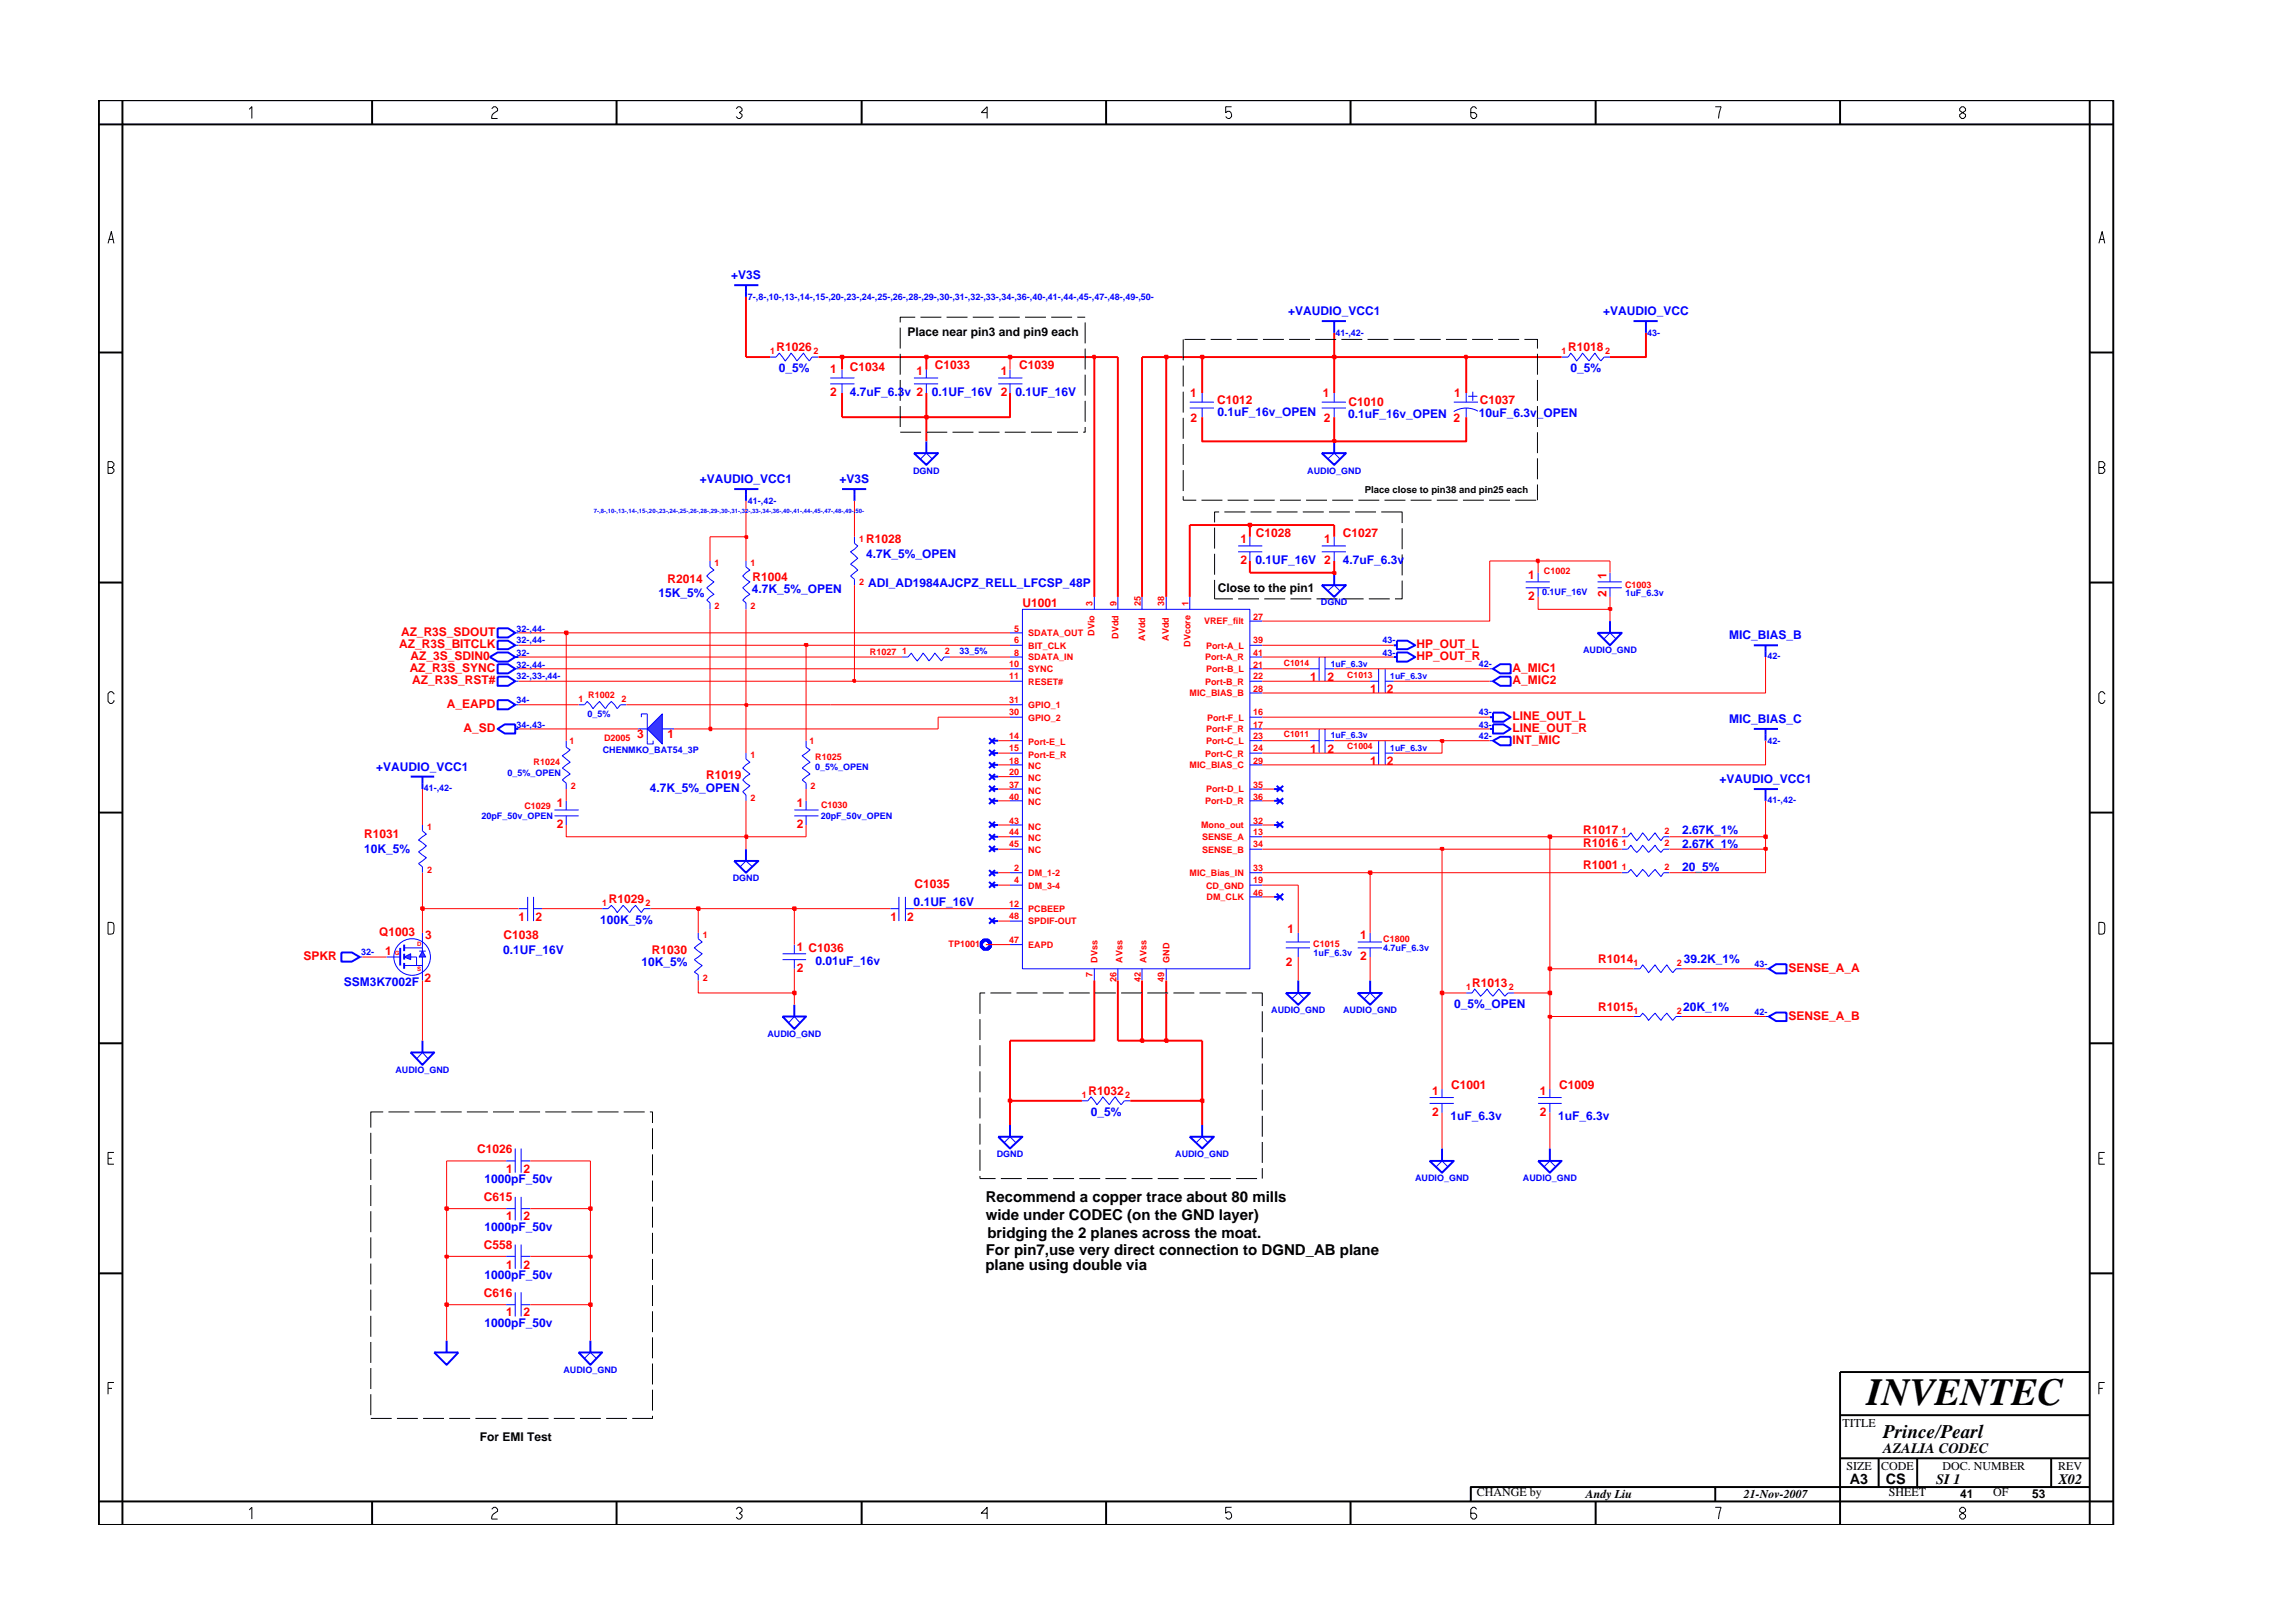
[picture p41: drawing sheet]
<svg xmlns="http://www.w3.org/2000/svg" width="297mm" height="210mm" viewBox="0 0 297 210" stroke-linecap="round" stroke-linejoin="round" font-family="sans-serif">
<defs><g id="words">
<text font-size="5" x="241.8" y="182">INVENTEC</text>
<text font-size="2.5" x="244" y="186.3">Prince/Pearl</text>
<g font-size="1.9">
<text x="127.7" y="155.8">Recommend a copper trace about 80 mills</text>
<text x="127.7" y="158.1">wide under CODEC (on the GND layer)</text>
<text x="127.9" y="160.4">bridging the 2 planes across the moat.</text>
<text x="127.7" y="164.5">plane using double via</text>
<text x="127.7" y="162.6">For pin7,use very direct connection to DGND_AB plane</text>
<text x="244" y="188.2">AZALIA CODEC</text>
<text x="239.6" y="192.2">A3</text>
<text x="244.3" y="192.3">CS</text>
<text x="250.8" y="192.2">SI 1</text>
<text x="266.6" y="192.2">X02</text>
</g>
<g font-size="1.6" fill="#00f">
<text x="94.7" y="36.2">+V3S</text>
<text x="166.9" y="40.8">+VAUDIO_VCC1</text>
<text x="207.7" y="40.8">+VAUDIO_VCC</text>
<text x="100.9" y="48.2">0_5%</text>
<text x="110.1" y="51.3">4.7uF_6.3v 2</text>
<text x="120.7" y="51.3">0.1UF_16V 2</text>
<text x="131.6" y="51.3">0.1UF_16V</text>
<text x="157.7" y="53.9">0.1uF_16v_OPEN</text>
<text x="203.4" y="48.2">0_5%</text>
<text x="174.7" y="54.1">0.1uF_16v_OPEN</text>
<text x="191.6" y="54">10uF_6.3v_OPEN</text>
<text x="90.7" y="62.6">+VAUDIO_VCC1</text>
<text x="108.8" y="62.6">+V3S</text>
<text x="85.3" y="77.3">15K_5%</text>
<text x="97.4" y="76.8">4.7K_5%_OPEN</text>
<text x="112.2" y="72.3">4.7K_5%_OPEN</text>
<text x="112.5" y="76.1">ADI_AD1984AJCPZ_RELL_LFCSP_48P</text>
<text x="162.6" y="73.1">0.1UF_16V 2</text>
<text x="173.9" y="73.1">4.7uF_6.3v</text>
<text x="224" y="82.7">MIC_BIAS_B</text>
<text x="224" y="93.7">MIC_BIAS_C</text>
<text x="48.7" y="99.9">+VAUDIO_VCC1</text>
<text x="222.7" y="101.5">+VAUDIO_VCC1</text>
<text x="84.2" y="102.6">4.7K_5%_OPEN</text>
<text x="217.9" y="108">2.67K_1%</text>
<text x="47.2" y="110.5">10K_5%</text>
<text x="217.9" y="109.8">2.67K_1%</text>
<text x="217.9" y="112.8">20_5%</text>
<text x="77.7" y="119.7">100K_5%</text>
<text x="118.4" y="117.4">0.1UF_16V</text>
<text x="65.2" y="123.6">0.1UF_16V</text>
<text x="83.1" y="125.2">10K_5%</text>
<text x="105.7" y="125.1">0.01uF_16v</text>
<text x="218.1" y="124.7">39.2K_1%</text>
<text x="44.5" y="127.7">SSM3K7002F</text>
<text x="188.4" y="130.6">0_5%_OPEN</text>
<text x="218" y="130.9">20K_1%</text>
<text x="141.3" y="144.6">0_5%</text>
<text x="187.9" y="145.1">1uF_6.3v</text>
<text x="201.9" y="145.1">1uF_6.3v</text>
<text x="62.8" y="153.3">1000pF_50v</text>
<text x="62.8" y="159.5">1000pF_50v</text>
<text x="62.8" y="165.7">1000pF_50v</text>
<text x="62.8" y="171.9">1000pF_50v</text>
</g>
<g font-size="1.6" fill="#f00">
<text x="100.6" y="45.5">R1026</text>
<text x="121.1" y="47.8">C1033</text>
<text x="132" y="47.8">C1039</text>
<text x="203.1" y="45.5">R1018</text>
<text x="107.5" y="48.3">1</text>
<text x="107.6" y="51.3">2</text>
<text x="110.1" y="48.1">C1034</text>
<text x="118.7" y="48.6">1</text>
<text x="129.6" y="48.6">1</text>
<text x="154.2" y="51.4">1</text>
<text x="157.7" y="52.4">C1012</text>
<text x="171.4" y="51.4">1</text>
<text x="174.7" y="52.6">C1010</text>
<text x="188.4" y="51.4">1</text>
<text x="191.7" y="52.3">C1037</text>
<text x="154.2" y="54.6">2</text>
<text x="171.5" y="54.6">2</text>
<text x="188.3" y="54.6">2</text>
<text x="112.2" y="70.4">R1028</text>
<text x="160.7" y="70.4">1</text>
<text x="162.7" y="69.6">C1028</text>
<text x="171.5" y="70.4">1</text>
<text x="173.9" y="69.6">C1027</text>
<text x="86.5" y="75.6">R2014</text>
<text x="97.5" y="75.3">R1004</text>
<text x="160.7" y="73.1">2</text>
<text x="198" y="75">1</text>
<text x="198" y="77.7">2</text>
<text x="208.1" y="77.3" transform="rotate(-90 208.1 77.3)">2</text>
<text x="208.1" y="75.1" transform="rotate(-90 208.1 75.1)">1</text>
<text x="51.7" y="83.9">AZ_R3S_BITCLK</text>
<text x="51.9" y="82.4">AZ_R3S_SDOUT</text>
<text x="132.4" y="78.7">U1001</text>
<text x="183.5" y="83.9">HP_OUT_L</text>
<text x="53.1" y="87.1">AZ_R3S_SYNC</text>
<text x="53.2" y="85.5">AZ_3S_SDIN0</text>
<text x="53.4" y="88.6">AZ_R3S_RST#</text>
<text x="169.7" y="88.3">1</text>
<text x="172" y="88.3">2</text>
<text x="177.5" y="89.8">1</text>
<text x="179.7" y="89.8">2</text>
<text x="183.5" y="85.5">HP_OUT_R</text>
<text x="195.9" y="87.1">A_MIC1</text>
<text x="195.9" y="88.6">A_MIC2</text>
<text x="57.9" y="91.7">A_EAPD</text>
<text x="60.1" y="94.8">A_SD</text>
<text x="82.6" y="95.6">3</text>
<text x="86.5" y="95.6">1</text>
<text x="195.9" y="93.2">LINE_OUT_L</text>
<text x="195.9" y="94.8">LINE_OUT_R</text>
<text x="91.5" y="100.9">R1019</text>
<text x="169.7" y="97.6">1</text>
<text x="172" y="97.6">2</text>
<text x="177.5" y="99.1">1</text>
<text x="179.7" y="99.1">2</text>
<text x="195.9" y="96.4">INT_MIC</text>
<text x="72.1" y="104.5">1</text>
<text x="72.1" y="107.3">2</text>
<text x="103.2" y="104.5">1</text>
<text x="103.2" y="107.3">2</text>
<text x="47.2" y="108.6">R1031</text>
<text x="205.1" y="112.6">R1001</text>
<text x="205.1" y="108.1">R1017</text>
<text x="205.1" y="109.8">R1016</text>
<text x="67.2" y="119.3">1</text>
<text x="69.4" y="119.3">2</text>
<text x="78.9" y="117">R1029</text>
<text x="115.3" y="119.3">1</text>
<text x="117.5" y="119.3">2</text>
<text x="118.5" y="115">C1035</text>
<text x="39.3" y="124.3">SPKR</text>
<text x="49.1" y="121.3">Q1003</text>
<text x="49.9" y="123.7">1</text>
<text x="55.1" y="121.7">3</text>
<text x="65.2" y="121.7">C1038</text>
<text x="84.4" y="123.6">R1030</text>
<text x="103.2" y="123.2">1 C1036</text>
<text x="103.2" y="125.9">2</text>
<text x="166.6" y="125.1">2</text>
<text x="166.8" y="120.8">1</text>
<text x="176.2" y="121.6">1</text>
<text x="176.2" y="124.4">2</text>
<text x="207" y="124.7">R1014</text>
<text x="231.7" y="125.9">SENSE_A_A</text>
<text x="55" y="127.2">2</text>
<text x="190.7" y="127.9">R1013</text>
<text x="207" y="130.9">R1015</text>
<text x="231.7" y="132.1">SENSE_A_B</text>
<text x="141" y="141.8">R1032</text>
<text x="185.5" y="141.8">1</text>
<text x="188" y="141.1">C1001</text>
<text x="199.5" y="141.8">1</text>
<text x="202" y="141.1">C1009</text>
<text x="61.8" y="149.4">C1026</text>
<text x="185.5" y="144.5">2</text>
<text x="199.5" y="144.5">2</text>
<text x="62.7" y="155.6">C615</text>
<text x="65.6" y="151.9">1</text>
<text x="67.8" y="151.9">2</text>
<text x="62.7" y="161.8">C558</text>
<text x="65.6" y="158.1">1</text>
<text x="67.8" y="158.1">2</text>
<text x="65.6" y="164.4">1</text>
<text x="67.8" y="164.4">2</text>
<text x="62.7" y="168.1">C616</text>
<text x="65.6" y="170.5">1</text>
<text x="67.8" y="170.5">2</text>
</g>
<g font-size="1.6">
<text x="117.5" y="43.5">Place near pin3 and pin9 each</text>
<text x="157.8" y="76.7">Close to the pin1</text>
<text x="238.7" y="184.8">TITLE</text>
<text x="62.2" y="186.7">For EMI Test</text>
<text x="239.2" y="190.4">SIZE</text>
<text x="243.7" y="190.4">CODE</text>
<text x="251.6" y="190.4">DOC. NUMBER</text>
<text x="266.6" y="190.4">REV</text>
<text x="191.3" y="193.9">CHANGE by</text>
<text x="205.4" y="194.1">Andy Liu</text>
<text x="225.9" y="194.1">21-Nov-2007</text>
<text x="244.7" y="193.9">SHEET</text>
<text x="253.9" y="194.1">41</text>
<text x="258.2" y="193.9">OF</text>
<text x="263.3" y="194.1">53</text>
</g>
<g font-size="1.2" fill="#00f">
<text x="96.9" y="38.8">7-,8-,10-,13-,14-,15-,20-,23-,24-,25-,26-,28-,29-,30-,31-,32-,33-,34-,36-,40-,41-,44-,45-,47-,48-,49-,50-</text>
<text x="173" y="43.5">41-,42-</text>
<text x="213.4" y="43.5">43-</text>
<text x="96.9" y="65.3">41-,42-</text>
<text x="118.3" y="61.4">DGND</text>
<text x="169.3" y="61.4">AUDIO_GND</text>
<text x="199.8" y="77">0.1UF_16V</text>
<text x="210.6" y="77.3">1uF_6.3v</text>
<text x="66.9" y="83.3">32-,44-</text>
<text x="66.9" y="81.8">32-,44-</text>
<text x="171.1" y="78.4">DGND</text>
<text x="179.1" y="83.3">43-</text>
<text x="66.9" y="84.9">32-</text>
<text x="66.9" y="88">32-,33-,44-</text>
<text x="66.9" y="86.5">32-,44-</text>
<text x="124.3" y="84.8">33_5%</text>
<text x="179.1" y="84.9">43-</text>
<text x="191.6" y="86.5">42-</text>
<text x="205.1" y="84.6">AUDIO_GND</text>
<text x="229" y="85.4">42-</text>
<text x="66.9" y="94.3">34-,43-</text>
<text x="66.9" y="91.1">34-</text>
<text x="76.1" y="92.9">0_5%</text>
<text x="191.6" y="92.7">43-</text>
<text x="191.6" y="95.8">42-</text>
<text x="191.6" y="94.3">43-</text>
<text x="65.7" y="100.5">0_5%_OPEN</text>
<text x="78.1" y="97.6">CHENMKO_BAT54_3P</text>
<text x="105.6" y="99.8">0_5%_OPEN</text>
<text x="229" y="96.3">42-</text>
<text x="54.9" y="102.5">41-,42-</text>
<text x="62.4" y="106.1">20pF_50v_OPEN</text>
<text x="106.3" y="106.1">20pF_50v_OPEN</text>
<text x="229" y="104">41-,42-</text>
<text x="94.9" y="114.2">DGND</text>
<text x="46.8" y="123.7">32-</text>
<text x="170.2" y="123.8">1uF_6.3v</text>
<text x="179.2" y="123.2">4.7uF_6.3v</text>
<text x="227.3" y="125.3">43-</text>
<text x="164.7" y="131.2">AUDIO_GND</text>
<text x="174" y="131.2">AUDIO_GND</text>
<text x="227.3" y="131.5">42-</text>
<text x="99.4" y="134.3">AUDIO_GND</text>
<text x="51.2" y="139">AUDIO_GND</text>
<text x="129.1" y="149.9">DGND</text>
<text x="152.2" y="149.9">AUDIO_GND</text>
<text x="183.3" y="153">AUDIO_GND</text>
<text x="197.3" y="153">AUDIO_GND</text>
<text x="73" y="177.9">AUDIO_GND</text>
</g>
<g font-size="1.2" fill="#f00">
<text x="99.8" y="45.9">1</text>
<text x="105.4" y="45.9">2</text>
<text x="202.3" y="45.9">1</text>
<text x="207.9" y="45.9">2</text>
<text x="111.3" y="70.2">1</text>
<text x="92.6" y="73.4">1</text>
<text x="97.2" y="73.4">1</text>
<text x="111.3" y="75.8">2</text>
<text x="200" y="74.3">C1002</text>
<text x="210.5" y="76.1">C1003</text>
<text x="92.6" y="78.9">2</text>
<text x="97.2" y="78.9">2</text>
<text x="131.4" y="81.8">5</text>
<text x="131.4" y="83.3">6</text>
<text x="133.2" y="82.4">SDATA_OUT</text>
<text x="141.5" y="78.5" transform="rotate(-90 141.5 78.5)">3</text>
<text x="141.8" y="82.4" transform="rotate(-90 141.8 82.4)">DVio</text>
<text x="144.6" y="78.5" transform="rotate(-90 144.6 78.5)">9</text>
<text x="144.9" y="82.7" transform="rotate(-90 144.9 82.7)">DVdd</text>
<text x="147.8" y="78.5" transform="rotate(-90 147.8 78.5)">25</text>
<text x="148.4" y="83" transform="rotate(-90 148.4 83)">AVdd</text>
<text x="150.8" y="78.5" transform="rotate(-90 150.8 78.5)">38</text>
<text x="151.4" y="83" transform="rotate(-90 151.4 83)">AVdd</text>
<text x="154" y="78.5" transform="rotate(-90 154 78.5)">1</text>
<text x="154.2" y="83.8" transform="rotate(-90 154.2 83.8)">DVcore</text>
<text x="156" y="80.9">VREF_filt</text>
<text x="162.3" y="80.3">27</text>
<text x="162.3" y="83.3">39</text>
<text x="112.7" y="84.9">R1027</text>
<text x="116.9" y="84.7">1</text>
<text x="122.4" y="84.7">2</text>
<text x="130.7" y="88">11</text>
<text x="130.7" y="86.5">10</text>
<text x="131.4" y="84.9">8</text>
<text x="133.2" y="88.7">RESET#</text>
<text x="133.2" y="85.6">SDATA_IN</text>
<text x="133.2" y="87.1">SYNC</text>
<text x="133.2" y="84">BIT_CLK</text>
<text x="156.1" y="85.6">Port-A_R</text>
<text x="156.1" y="88.7">Port-B_R</text>
<text x="156.2" y="84">Port-A_L</text>
<text x="156.2" y="87.1">Port-B_L</text>
<text x="162.3" y="84.9">41</text>
<text x="162.3" y="86.5">21</text>
<text x="162.3" y="88">22</text>
<text x="162.3" y="89.6">28</text>
<text x="75" y="91">1</text>
<text x="76.2" y="90.5">R1002</text>
<text x="80.5" y="91">2</text>
<text x="130.7" y="91.1">31</text>
<text x="130.7" y="92.7">30</text>
<text x="130.7" y="95.8">14</text>
<text x="133.2" y="91.7">GPIO_1</text>
<text x="133.2" y="93.3">GPIO_2</text>
<text x="154.1" y="90.2">MIC_BIAS_B</text>
<text x="156.2" y="94.9">Port-F_R</text>
<text x="156.4" y="93.3">Port-F_L</text>
<text x="162.3" y="92.7">16</text>
<text x="162.3" y="94.3">17</text>
<text x="162.3" y="95.8">23</text>
<text x="69.1" y="99.1">R1024</text>
<text x="73.8" y="96.3">1</text>
<text x="78.3" y="96">D2005</text>
<text x="97.2" y="98.2">1</text>
<text x="104.8" y="96.3">1</text>
<text x="105.6" y="98.5">R1025</text>
<text x="130.7" y="97.3">15</text>
<text x="130.7" y="98.9">18</text>
<text x="130.7" y="100.4">20</text>
<text x="133.2" y="96.5">Port-E_L</text>
<text x="133.2" y="98.2">Port-E_R</text>
<text x="133.2" y="99.7">NC</text>
<text x="133.2" y="101.2">NC</text>
<text x="154.1" y="99.5">MIC_BIAS_C</text>
<text x="156.1" y="98">Port-C_R</text>
<text x="156.2" y="96.4">Port-C_L</text>
<text x="162.3" y="98.9">29</text>
<text x="162.3" y="97.3">24</text>
<text x="55.3" y="107.6">1</text>
<text x="67.9" y="104.8">C1029</text>
<text x="73.9" y="102.2">2</text>
<text x="97.2" y="103.7">2</text>
<text x="105" y="102.2">2</text>
<text x="106.4" y="104.6">C1030</text>
<text x="130.7" y="103.6">40</text>
<text x="130.7" y="102.1">37</text>
<text x="130.7" y="106.7">43</text>
<text x="133.2" y="104.3">NC</text>
<text x="133.2" y="102.8">NC</text>
<text x="133.2" y="107.5">NC</text>
<text x="155.6" y="107.3">Mono_out</text>
<text x="156.1" y="104.2">Port-D_R</text>
<text x="156.2" y="102.7">Port-D_L</text>
<text x="162.3" y="106.7">32</text>
<text x="162.3" y="102.1">35</text>
<text x="162.3" y="103.6">36</text>
<text x="55.3" y="113.1">2</text>
<text x="130.7" y="108.2">44</text>
<text x="130.7" y="109.8">45</text>
<text x="131.4" y="112.9">2</text>
<text x="133.2" y="109">NC</text>
<text x="133.2" y="110.5">NC</text>
<text x="133.2" y="113.5">DM_1-2</text>
<text x="154.1" y="113.5">MIC_Bias_IN</text>
<text x="155.7" y="108.8">SENSE_A</text>
<text x="155.7" y="110.4">SENSE_B</text>
<text x="162.3" y="108.2">13</text>
<text x="162.3" y="109.8">34</text>
<text x="162.3" y="112.9">33</text>
<text x="210.1" y="109.6">1</text>
<text x="210.1" y="112.7">1</text>
<text x="210.1" y="108.1">1</text>
<text x="215.6" y="109.6">2</text>
<text x="215.6" y="112.7">2</text>
<text x="215.6" y="108.1">2</text>
<text x="78" y="117.4">1</text>
<text x="83.6" y="117.4">2</text>
<text x="130.7" y="117.5">12</text>
<text x="130.7" y="119.1">48</text>
<text x="131.4" y="114.4">4</text>
<text x="133.2" y="118.2">PCBEEP</text>
<text x="133.2" y="119.8">SPDIF-OUT</text>
<text x="133.2" y="115.1">DM_3-4</text>
<text x="156.2" y="115.1">CD_GND</text>
<text x="156.3" y="116.6">DM_CLK</text>
<text x="162.3" y="116">46</text>
<text x="162.3" y="114.4">19</text>
<text x="91" y="121.6">1</text>
<text x="122.9" y="122.7">TP1001</text>
<text x="130.7" y="122.2">47</text>
<text x="133.2" y="122.8">EAPD</text>
<text x="142.2" y="124.7" transform="rotate(-90 142.2 124.7)">DVss</text>
<text x="145.4" y="124.7" transform="rotate(-90 145.4 124.7)">AVss</text>
<text x="148.5" y="124.7" transform="rotate(-90 148.5 124.7)">AVss</text>
<text x="151.5" y="124.7" transform="rotate(-90 151.5 124.7)">GND</text>
<text x="170.1" y="122.7">C1015</text>
<text x="179.2" y="122.1">C1800</text>
<text x="211.6" y="125.1">1</text>
<text x="217.2" y="125.1">2</text>
<text x="91" y="127">2</text>
<text x="141.5" y="126.6" transform="rotate(-90 141.5 126.6)">7</text>
<text x="144.6" y="127.2" transform="rotate(-90 144.6 127.2)">26</text>
<text x="147.8" y="127.2" transform="rotate(-90 147.8 127.2)">42</text>
<text x="150.8" y="127.2" transform="rotate(-90 150.8 127.2)">49</text>
<text x="189.9" y="128.2">1</text>
<text x="195.5" y="128.2">2</text>
<text x="211.6" y="131.3">1</text>
<text x="217.2" y="131.3">2</text>
<text x="140.2" y="142.2">1</text>
<text x="145.8" y="142.2">2</text>
</g>
<text font-size="1.2" x="176.8" y="63.8">Place close to pin38 and pin25 each</text>
<g font-size="1.1" fill="#f00">
<text x="166.3" y="86.2">C1014</text>
<text x="174.5" y="87.8">C1013</text>
<text x="166.3" y="95.5">C1011</text>
<text x="174.5" y="97">C1004</text>
</g>
<g font-size="1.1" fill="#00f">
<text x="172.4" y="86.4">1uF_6.3v</text>
<text x="180.1" y="88">1uF_6.3v</text>
<text x="172.4" y="95.6">1uF_6.3v</text>
<text x="180.1" y="97.3">1uF_6.3v</text>
</g>
<text font-size=".8" fill="#00f" x="76.9" y="66.5">7-,8-,10-,13-,14-,15-,20-,23-,24-,25-,26-,28-,29-,30-,31-,32-,33-,34-,36-,40-,41-,44-,45-,47-,48-,49-,50-</text>
<g font-size=".8" fill="#f00">
<text x="51.2" y="123.8">G</text>
<text x="54" y="125.8">S</text>
<text x="54" y="122.6">D</text>
</g>
</g></defs>
<g fill="none" stroke="#00f" stroke-width=".13">
<path d="M99.8 46.3h.7l.5-.6 .7 1.1 .8-1.1 .7 1.1 .9-1.1 .7 1.1 .4-.5h.8M118.4 49.7h3.1M118.4 49h3.1M119.2 59.5l.8-.8 .8 .8M120 47.9v1.1M120 49.7v1.2M129.3 49h3.1M129.3 49.7h3.1M130.8 47.9v1.1M130.8 49.7v1.2M154.1 52.9h3.2M154.1 52.1h3.2"/>
<path d="M155.7 50.9v1.2M155.7 52.9v1.1M172 59.5l.8-.8 .8 .8M202.3 46.3h.8l.4-.6 .7 1.1 .8-1.1 .9 1.1 .7-1.1 .8 1.1 .4-.5h.8M92 72.7v.7l.5 .5-.9 .7 .9 .8-.9 .7 .9 .9-.9 .8 .4 .3v.8M96.6 72.7v.7l.5 .5-.9 .7 .9 .8-.9 .7 .9 .9-.9 .8 .4 .3v.8M110.7 69.5v.9l.4 .3-.9 .8 .9 .8-.9 .8 .9 .8-.9 .7 .5 .4v.8M132.4 78.9h29.5v46.6h-29.5zM141.8 77.3v1.6M144.8 77.3v1.6M147.9 77.3v1.6M151.1 77.3v1.6"/>
<path d="M154.1 77.3v1.6M160.4 70.7h3.1M160.4 71.5h3.1M161.9 69.5v1.2M161.9 71.5v1.2M172 76.6l.8-.8 .8 .8M197.6 76.1h3.2M197.6 75.4h3.2M199.2 74.2v1.2M199.2 76.1v1.2M207 76.1h3.1M207 75.4h3.1"/>
<path d="M208.6 74.2v1.2M208.6 76.1v1.2M66.7 91.3h.5M66.7 88.3h.5M66.7 86.6h.5M66.7 83.6h.5M66.7 82h.5M73.3 96v.8l.6 .3-1.1 .8 1.1 .8-1.1 .8 1.1 .8-1.1 .7 .5 .5v.7M75 91.3h.7l.4-.4 .7 .9 .9-.9 .7 .9 .8-.9 .8 .9 .4-.5h.7M82.7 94.4h1.1M83.8 92.5v3.9M85.8 94.4h1.5"/>
<path d="M96.6 97.6v.7l.5 .4-.9 .8 .9 .8-.9 .7 .9 .8-.9 .8 .4 .4v.7M104.4 96v.8l.5 .3-1 .8 1 .8-1 .8 1 .8-1 .7 .5 .5v.7M116.9 85.1h.7l.5-.5 .7 1 .8-1 .7 1 .8-1 .8 1 .4-.5h.7M130.8 82h1.6M130.8 96h1.6M130.8 91.3h1.6M130.8 86.6h1.6M130.8 83.6h1.6M130.8 99.1h1.6M130.8 88.3h1.6M130.8 97.6h1.6M130.8 85.1h1.6"/>
<path d="M130.8 92.9h1.6M161.9 96h1.6M161.9 88.3h1.6M161.9 85.1h1.6M161.9 92.9h1.6M161.9 99.1h1.6M161.9 86.6h1.6M161.9 83.6h1.6M161.9 97.6h1.6M161.9 80.5h1.6M161.9 89.8h1.6M161.9 94.4h1.6"/>
<path d="M169.7 86.6h1.2M169.7 96h1.2M170.9 85.1v3.2M170.9 94.4v3.2M171.6 85.1v3.2M171.6 86.6h1.2M171.6 96h1.2M171.6 94.4v3.2M177.5 97.6h1.1M177.5 88.3h1.1M178.6 86.6v3.2M178.6 96v3.1"/>
<path d="M179.4 88.3h1.1M179.4 97.6h1.1M179.4 86.6v3.2M179.4 96v3.1M193 88.3h.4M193 86.6h.4M207.8 82.7l.8-.7 .7 .7M54.7 106.9v.7l.5 .5-1 .7 1 .8-1 .7 1 .8-1 .8 .5 .4v.8M67.2 117.7h1.2M68.4 116.2v3.1M69.1 117.7h1.1M69.1 116.2v3.1"/>
<path d="M71.8 104.9h3.2M71.8 105.7h3.2M73.3 103.7v1.2M73.3 105.7v1.2M78 117.7h.8l.4-.4 .8 .9 .7-.9 .9 .9 .7-.9 .8 .9 .3-.5h.9M95.9 112.3l.7-.8 .9 .8M102.9 104.9h3.1M102.9 105.7h3.1M104.4 103.7v1.2M104.4 105.7v1.2M115.3 117.7h1.1M116.4 116.2v3.1"/>
<path d="M117.3 117.7h1.1M117.3 116.2v3.1M130.8 117.7h1.6M130.8 108.4h1.6M130.8 113.1h1.6M130.8 102.2h1.6M130.8 110h1.6M130.8 100.6h1.6M130.8 103.7h1.6M130.8 114.7h1.6M130.8 119.3h1.6M130.8 106.9h1.6"/>
<path d="M161.9 108.4h1.6M161.9 113.1h1.6M161.9 103.7h1.6M161.9 116.2h1.6M161.9 110h1.6M161.9 102.2h1.6M161.9 114.7h1.6M161.9 106.9h1.6M210.1 110h.7l.5-.5 .7 .9 .8-.9 .8 .9 .8-.9 .8 .9 .3-.4h.8M210.1 108.4h.7l.5-.5 .7 1 .8-1 .8 1 .8-1 .8 1 .3-.5h.8M210.1 113.1h.7l.5-.5 .7 1 .8-1 .8 1 .8-1 .8 1 .3-.5h.8M46.6 124h.3"/>
<path d="M54 137.2l.7-.9 .8 .9M90.5 120.8v.8l.5 .4-1.1 .8 1.1 .8-1.1 .7 1.1 .8-1.1 .8 .6 .4v.7M102.1 132.5l.8-.8 .8 .8M130.8 122.4h1.6M141.8 125.5v1.5M144.8 125.5v1.5M147.9 125.5v1.5M151.1 125.5v1.5M167.3 129.4l.9-.8 .7 .8M189.9 128.6h.8l.3-.5 .8 1 .8-1 .8 1 .8-1 .7 1 .5-.5h.7M228.7 125.5h.4M228.7 131.7h.4"/>
<path d="M130.1 148l.7-.7 .8 .7M140.2 142.6h.7l.4-.5 .8 1 .8-1 .8 1 .8-1 .7 1 .5-.5h.7M155 148l.7-.7 .8 .7M185.2 142.9h3.1M185.2 142.2h3.1M186 151.2l.8-.8 .8 .8M186.8 141.1v1.1M186.8 142.9v1.2M199.2 142.2h3.1M199.2 142.9h3.1M200 151.2l.8-.8 .7 .8M200.8 141.1v1.1"/>
<path d="M200.8 142.9v1.2M75.7 176l.8-.8 .7 .8"/>
</g>
<g fill="none" stroke="#00f" stroke-width=".25">
<path d="M95.1 36.9h3.1M96.6 36.9v1.6M118.4 58.7h3.1l-1.5 1.5zM120 57.2v1.5M171.2 58.7h3.2l-1.6 1.5zM171.2 41.6h3.2M172.8 41.6v1.5M172.8 57.2v1.5M211.6 41.6h3.1M213.2 41.6v1.5M95.1 63.4h3.1M96.6 63.4v1.5"/>
<path d="M109.1 63.4h3.1M110.7 63.4v1.5M171.2 75.8h3.2l-1.6 1.5zM172.8 74.2v1.6M63.4 85.1l1.1-.6h1.3l.9 .6-.9 .6h-1.3zM64.5 83h1.3l.9 .6-.9 .5h-1.3zM64.5 87.7h1.3l.9 .6-.9 .5h-1.3zM64.5 86h1.3l.9 .6-.9 .6h-1.3zM64.5 81.4h1.3l.9 .6-.9 .6h-1.3zM64.5 94.4l.9-.6h1.3v1.2h-1.3zM64.5 90.7h1.3l.9 .6-.9 .6h-1.3zM66.7 94.4h.5"/>
<path d="M66.7 85.1h.5M128.1 95.6l.8 .8M128.6 96h.7M128.9 95.6l-.8 .8M180.5 83.6h.5M180.5 85.1h.5M181 84.5h1.3l1 .6-1 .6h-1.3zM181 83h1.3l1 .6-1 .5h-1.3zM193 92.9h.4M193 94.4h.4M193.4 88.3l.9-.6h1.4v1.1h-1.4zM193.4 92.3h1.4l.9 .6-.9 .6h-1.4z"/>
<path d="M193.4 93.8h1.4l.9 .6-.9 .6h-1.4zM193.4 86.6l.9-.6h1.4v1.2h-1.4zM207 82h3.1l-1.5 1.6zM208.6 80.5v1.5M227.2 83.6h3.1M227.2 94.4h3.1M228.7 83.6v1.5M228.7 94.4v1.6M53.2 100.6h3M54.7 100.6v1.6M95.1 111.5h3.1l-1.6 1.6zM96.6 110v1.5"/>
<path d="M128.1 108.1l.8 .7M128.1 112.7l.8 .8M128.1 106.5l.8 .7M128.1 100.3l.8 .7M128.1 103.4l.8 .8M128.1 114.2l.8 .8M128.6 108.4h.7M128.6 113.1h.7M128.6 106.9h.7M128.6 100.6h.7M128.6 103.7h.7M128.6 114.7h.7"/>
<path d="M128.9 108.1l-.8 .7M128.9 112.7l-.8 .8M128.9 106.5l-.8 .7M128.9 100.3l-.8 .7M128.9 103.4l-.8 .8M128.9 114.2l-.8 .8M165 102.2h.8M165 103.7h.8M165 116.2h.8M165.4 103.4l.8 .8M165.4 101.8l.8 .8M165.4 115.8l.8 .8"/>
<path d="M166.2 103.4l-.8 .8M166.2 101.8l-.8 .8M166.2 115.8l-.8 .8M227.2 102.2h3.1M228.7 102.2v1.5M44.2 123.4h1.4l1 .6-1 .6h-1.4zM53.2 136.3h3l-1.5 1.7zM54.7 134.8v1.5M101.4 131.7h3l-1.5 1.6zM102.9 130.2v1.5M166.6 128.6h3.1l-1.5 1.6zM168.2 127v1.6"/>
<path d="M229.1 125.5l1-.6h1.3v1.2h-1.3zM229.1 131.7l1-.5h1.3v1.1h-1.3zM129.3 147.3h3.1l-1.6 1.5zM130.8 145.7v1.6M154.1 147.3h3.2l-1.6 1.5zM155.7 145.7v1.6M185.2 150.4h3.1l-1.5 1.5zM186.8 148.8v1.6M199.2 150.4h3.1l-1.5 1.5zM200.8 148.8v1.6M56.2 175.2h3.2l-1.5 1.6zM57.9 173.7v1.5"/>
<path d="M75 175.2h3l-1.5 1.6zM76.5 173.7v1.5"/>
</g>
<path d="M127.3 121.9l.2-.1h.5l.3 .3v.5l-.3 .4h-.5l-.4-.4v-.5z" fill="none" stroke="#00f" stroke-width=".42"/>
<path d="M85.8 92.5v3.9l-2-2z" fill="#3c3cc8"/>
<g fill="none" stroke="#00f" stroke-width=".13">
<path d="M107.6 49h3.1M107.6 49.7h3.1M109.1 47.9v1.1M109.1 49.7v1.2M171.2 52.9h3.2M171.2 52.1h3.2M172.8 50.9v1.2M172.8 52.9v1.1M188.3 52.1h3.2M189.9 50.9v1.2M189.9 52.9v1.1M190.2 51.3h1.2"/>
<path d="M190.8 50.7v1.2M191.5 53.3a3 3 0 0 0-3.2 0M171.2 71.5h3.2M171.2 70.7h3.2M172.8 69.5v1.2M172.8 71.5v1.2M83.8 92.5h-.7v.4M84.6 96v.4h-.8M85.8 92.5v3.9l-2-2zM193 96h.4M50.1 124h1.7M166.6 122.8h3.1"/>
<path d="M166.6 122h3.1M168.2 120.8v1.2M168.2 122.8v1.2M175.9 122.8h3.1M175.9 122h3.1M176.7 129.4l.8-.8 .8 .8M177.5 120.8v1.2M177.5 122.8v1.2M211.6 125.5h.9l.3-.5 .8 1 .8-1 .8 1 .7-1 .8 1 .4-.5h.8M211.6 131.7h.9l.3-.4 .8 .9 .8-.9 .8 .9 .7-.9 .8 .9 .4-.5h.8M65.6 150.4h1.1M65.6 156.6h1.1"/>
<path d="M66.7 148.8v3.1M66.7 155.1v3M67.5 150.4h1.2M67.5 148.8v3.1M67.5 155.1v3M67.5 156.6h1.2M65.6 162.8h1.1M65.6 169h1.1M66.7 161.2v3.2M66.7 167.4v3.1M67.5 161.2v3.2M67.5 167.4v3.1"/>
<path d="M67.5 162.8h1.2M67.5 169h1.2"/>
</g>
<g fill="none" stroke="#00f" stroke-width=".25">
<path d="M128.1 98.7l.8 .8M128.6 99.1h.7M128.9 98.7l-.8 .8M193.4 96l.9-.6h1.4v1.1h-1.4zM128.1 101.8l.8 .8M128.1 118.9l.8 .8M128.1 109.6l.8 .7M128.6 102.2h.7M128.6 119.3h.7M128.6 110h.7M128.9 101.8l-.8 .8M128.9 118.9l-.8 .8"/>
<path d="M128.9 109.6l-.8 .7M165 106.9h.8M165.4 106.5l.8 .7M166.2 106.5l-.8 .7M51.8 122.8v2.3M175.9 128.6h3.1l-1.5 1.6zM177.5 127v1.6"/>
</g>
<path d="M54.7 123.2l.4 .8h-.8z" fill="#3c3cc8"/>
<path d="M54.3 123.2h.8M54.7 123.2l.4 .8h-.8z" fill="none" stroke="#00f" stroke-width=".13"/>
<path d="M52.4 124l.8-.4v.7z" fill="#3c3cc8"/>
<g fill="none" stroke="#00f" stroke-width=".13">
<path d="M52.4 122.8h2.3M52.4 124l.8-.4v.7zM52.4 125.1h2.3M53.2 124h.8v1.1M54.7 120.8v2.4M54.7 124v3M101.4 123.6h3M101.4 124.3h3M102.9 122.4v1.2M102.9 124.3v1.2"/>
<circle cx="53.4" cy="124" r="2.37"/>
</g>
<path d="M128.1 97.1l.8 .8M128.6 97.6h.7M128.9 97.1l-.8 .8M52.4 122.4v.8M52.4 123.6v.7M52.4 124.7v.8" fill="none" stroke="#00f" stroke-width=".25"/>
<path d="M57.9 169v4.7M76.5 169v4.7" fill="none" stroke="#f00" stroke-width=".13"/>
<path d="M57.7 168.9h.3v.3h-.3z" fill="#8e2323"/>
<path d="M57.7 168.9h.3v.3h-.3z" fill="none" stroke="#f00" stroke-width=".25"/>
<path d="M57.9 162.8v6.2h7.7M68.7 169h7.8" fill="none" stroke="#f00" stroke-width=".13"/>
<path d="M76.3 168.9h.4v.3h-.4z" fill="#8e2323"/>
<path d="M76.3 168.9h.4v.3h-.4z" fill="none" stroke="#f00" stroke-width=".25"/>
<path d="M76.5 162.8v6.2" fill="none" stroke="#f00" stroke-width=".13"/>
<path d="M57.7 162.7h.3v.2h-.3z" fill="#8e2323"/>
<path d="M57.7 162.7h.3v.2h-.3z" fill="none" stroke="#f00" stroke-width=".25"/>
<path d="M57.9 156.6v6.2h7.7M68.7 162.8h7.8" fill="none" stroke="#f00" stroke-width=".13"/>
<path d="M76.3 162.7h.4v.2h-.4z" fill="#8e2323"/>
<path d="M76.3 162.7h.4v.2h-.4z" fill="none" stroke="#f00" stroke-width=".25"/>
<path d="M76.5 156.6v6.2" fill="none" stroke="#f00" stroke-width=".13"/>
<path d="M57.7 156.4h.3v.3h-.3z" fill="#8e2323"/>
<path d="M57.7 156.4h.3v.3h-.3z" fill="none" stroke="#f00" stroke-width=".25"/>
<path d="M57.9 150.4v6.2h7.7M68.7 156.6h7.8" fill="none" stroke="#f00" stroke-width=".13"/>
<path d="M76.3 156.4h.4v.3h-.4z" fill="#8e2323"/>
<path d="M76.3 156.4h.4v.3h-.4zM130.8 142.6v3.1M155.7 142.6v3.1" fill="none" stroke="#f00" stroke-width=".25"/>
<path d="M57.9 150.4h7.7M68.7 150.4h7.8v6.2M186.8 144.1v4.7M200.8 144.1v4.7" fill="none" stroke="#f00" stroke-width=".13"/>
<path d="M130.7 142.4h.3v.4h-.3z" fill="#8e2323"/>
<path d="M130.8 134.8v7.8h9.4M130.7 142.4h.3v.4h-.3zM146.4 142.6h9.3" fill="none" stroke="#f00" stroke-width=".25"/>
<path d="M155.6 142.4h.3v.4h-.3z" fill="#8e2323"/>
<path d="M141.8 127v7.8h-11M144.8 127v7.8h3.1M155.7 134.8v7.8M155.6 142.4h.3v.4h-.3z" fill="none" stroke="#f00" stroke-width=".25"/>
<path d="M54.7 127v7.8M186.8 128.6v12.5M200.8 131.7v9.4" fill="none" stroke="#f00" stroke-width=".13"/>
<path d="M147.8 134.6h.3v.4h-.3z" fill="#8e2323"/>
<path d="M147.8 134.6h.3v.4h-.3zM147.9 127v7.8h3.2" fill="none" stroke="#f00" stroke-width=".25"/>
<path d="M150.9 134.6h.3v.4h-.3z" fill="#8e2323"/>
<path d="M150.9 134.6h.3v.4h-.3zM151.1 127v7.8h4.6" fill="none" stroke="#f00" stroke-width=".25"/>
<path d="M200.6 131.6h.3v.3h-.3z" fill="#8e2323"/>
<path d="M200.6 131.6h.3v.3h-.3z" fill="none" stroke="#f00" stroke-width=".25"/>
<path d="M90.5 127v1.6h12.4v1.6M200.8 128.6v3.1h10.8M217.9 131.7h10.8" fill="none" stroke="#f00" stroke-width=".13"/>
<path d="M102.7 128.5h.4v.3h-.4z" fill="#8e2323"/>
<path d="M102.7 128.5h.4v.3h-.4z" fill="none" stroke="#f00" stroke-width=".25"/>
<path d="M102.9 125.5v3.1" fill="none" stroke="#f00" stroke-width=".13"/>
<path d="M186.6 128.5h.4v.3h-.4z" fill="#8e2323"/>
<path d="M186.6 128.5h.4v.3h-.4z" fill="none" stroke="#f00" stroke-width=".25"/>
<path d="M186.8 110v18.6h3.1M196.1 128.6h4.7" fill="none" stroke="#f00" stroke-width=".13"/>
<path d="M200.6 128.5h.3v.3h-.3z" fill="#8e2323"/>
<path d="M200.6 128.5h.3v.3h-.3z" fill="none" stroke="#f00" stroke-width=".25"/>
<path d="M168.2 124v3M177.5 124v3M200.8 125.5v3.1" fill="none" stroke="#f00" stroke-width=".13"/>
<path d="M200.6 125.3h.3v.4h-.3z" fill="#8e2323"/>
<path d="M200.6 125.3h.3v.4h-.3z" fill="none" stroke="#f00" stroke-width=".25"/>
<path d="M54.7 117.7v3.1M90.5 117.7v3.1M102.9 117.7v4.7M129.3 119.3h1.5M168.2 114.7v6.1M177.5 113.1v7.7M200.8 108.4v17.1h10.8M46.9 124h3.2M127.7 122.4h3.1M217.9 125.5h10.8" fill="none" stroke="#f00" stroke-width=".13"/>
<path d="M54.6 117.5h.3v.4h-.3z" fill="#8e2323"/>
<path d="M54.6 117.5h.3v.4h-.3z" fill="none" stroke="#f00" stroke-width=".25"/>
<path d="M54.7 113.1v4.6h12.5M70.2 117.7h7.8M84.3 117.7h6.2" fill="none" stroke="#f00" stroke-width=".13"/>
<path d="M90.3 117.5h.3v.4h-.3z" fill="#8e2323"/>
<path d="M90.3 117.5h.3v.4h-.3z" fill="none" stroke="#f00" stroke-width=".25"/>
<path d="M90.5 117.7h12.4" fill="none" stroke="#f00" stroke-width=".13"/>
<path d="M102.7 117.5h.4v.4h-.4z" fill="#8e2323"/>
<path d="M102.7 117.5h.4v.4h-.4z" fill="none" stroke="#f00" stroke-width=".25"/>
<path d="M102.9 117.7h12.4M118.4 117.7h12.4M129.3 114.7h1.5M129.3 113.1h1.5M163.5 116.2h1.5M163.5 114.7h4.7M163.5 113.1h14" fill="none" stroke="#f00" stroke-width=".13"/>
<path d="M177.3 112.9h.4v.3h-.4z" fill="#8e2323"/>
<path d="M177.3 112.9h.4v.3h-.4z" fill="none" stroke="#f00" stroke-width=".25"/>
<path d="M96.6 108.4v1.6M129.3 110h1.5M163.5 110h23.3M177.5 113.1h32.6M228.7 110v3.1h-12.4" fill="none" stroke="#f00" stroke-width=".13"/>
<path d="M186.6 109.8h.4v.3h-.4z" fill="#8e2323"/>
<path d="M186.6 109.8h.4v.3h-.4z" fill="none" stroke="#f00" stroke-width=".25"/>
<path d="M186.8 110h23.3M216.3 110h12.4" fill="none" stroke="#f00" stroke-width=".13"/>
<path d="M228.5 109.8h.4v.3h-.4z" fill="#8e2323"/>
<path d="M228.5 109.8h.4v.3h-.4z" fill="none" stroke="#f00" stroke-width=".25"/>
<path d="M73.3 106.9v1.5h23.3M228.7 108.4v1.6" fill="none" stroke="#f00" stroke-width=".13"/>
<path d="M96.5 108.2h.3v.4h-.3z" fill="#8e2323"/>
<path d="M96.5 108.2h.3v.4h-.3z" fill="none" stroke="#f00" stroke-width=".25"/>
<path d="M96.6 103.7v4.7h7.8v-1.5M129.3 108.4h1.5M163.5 108.4h37.3" fill="none" stroke="#f00" stroke-width=".13"/>
<path d="M200.6 108.2h.3v.4h-.3z" fill="#8e2323"/>
<path d="M200.6 108.2h.3v.4h-.3z" fill="none" stroke="#f00" stroke-width=".25"/>
<path d="M200.8 108.4h9.3M216.3 108.4h12.4" fill="none" stroke="#f00" stroke-width=".13"/>
<path d="M228.5 108.2h.4v.4h-.4z" fill="#8e2323"/>
<path d="M228.5 108.2h.4v.4h-.4z" fill="none" stroke="#f00" stroke-width=".25"/>
<g fill="none" stroke="#f00" stroke-width=".13">
<path d="M73.3 82v14M96.6 91.3v6.3M104.4 83.6v12.4M129.3 99.1h1.5M129.3 97.6h1.5M129.3 96h1.5M163.5 97.6h14M163.5 96h6.2M172.8 96h14v1.6h-6.3M228.7 96v3.1h-65.2M54.7 102.2v4.7M73.3 102.2v1.5"/>
<path d="M104.4 102.2v1.5M129.3 106.9h1.5M129.3 103.7h1.5M129.3 102.2h1.5M129.3 100.6h1.5M163.5 106.9h1.5M163.5 103.7h1.5M163.5 102.2h1.5M228.7 103.7v4.7"/>
</g>
<path d="M186.6 95.9h.4v.2h-.4z" fill="#8e2323"/>
<path d="M186.6 95.9h.4v.2h-.4z" fill="none" stroke="#f00" stroke-width=".25"/>
<path d="M67.2 94.4h15.5M87.3 94.4h4.7M186.8 96h6.2" fill="none" stroke="#f00" stroke-width=".13"/>
<path d="M91.9 94.3h.2v.3h-.2z" fill="#8e2323"/>
<path d="M91.9 94.3h.2v.3h-.2z" fill="none" stroke="#f00" stroke-width=".25"/>
<path d="M92 78.9v15.5h29.5v-1.5h9.3M67.2 91.3h7.8M81.1 91.3h15.5M163.5 94.4h29.5M163.5 92.9h29.5" fill="none" stroke="#f00" stroke-width=".13"/>
<path d="M96.5 91.2h.3v.3h-.3z" fill="#8e2323"/>
<path d="M96.5 91.2h.3v.3h-.3z" fill="none" stroke="#f00" stroke-width=".25"/>
<path d="M96.6 78.9v12.4h34.2M67.2 88.3h43.5M228.7 85.1v4.7h-65.2" fill="none" stroke="#f00" stroke-width=".13"/>
<path d="M110.5 88.1h.3v.2h-.3z" fill="#8e2323"/>
<path d="M110.5 88.1h.3v.2h-.3z" fill="none" stroke="#f00" stroke-width=".25"/>
<path d="M110.7 75.8v12.5h20.1M67.2 83.6h37.2M67.2 86.6h63.6M67.2 85.1h49.7M123 85.1h7.8M163.5 88.3h14M163.5 86.6h6.2M163.5 85.1h17M172.8 86.6h20.2M180.5 88.3h12.5" fill="none" stroke="#f00" stroke-width=".13"/>
<path d="M104.3 83.4h.3v.3h-.3z" fill="#8e2323"/>
<path d="M104.3 83.4h.3v.3h-.3z" fill="none" stroke="#f00" stroke-width=".25"/>
<path d="M67.2 82h6.1M104.4 83.6h26.4M163.5 83.6h17" fill="none" stroke="#f00" stroke-width=".13"/>
<path d="M73.2 81.8h.3v.4h-.3z" fill="#8e2323"/>
<path d="M73.2 81.8h.3v.4h-.3z" fill="none" stroke="#f00" stroke-width=".25"/>
<path d="M193 72.7v7.8h-29.5M199.2 77.3v1.6h9.4v1.6M73.3 82h57.5" fill="none" stroke="#f00" stroke-width=".13"/>
<path d="M208.4 78.8h.3v.2h-.3z" fill="#8e2323"/>
<path d="M141.8 46.3v31M144.8 46.3v31M147.9 46.3v31M151.1 46.3v31M154.1 68v9.3M161.9 72.7v1.5h10.9M208.4 78.8h.3v.2h-.3z" fill="none" stroke="#f00" stroke-width=".25"/>
<path d="M208.6 77.3v1.6" fill="none" stroke="#f00" stroke-width=".13"/>
<path d="M172.7 74.1h.3v.3h-.3z" fill="#8e2323"/>
<path d="M172.7 74.1h.3v.3h-.3zM172.8 72.7v1.5" fill="none" stroke="#f00" stroke-width=".25"/>
<path d="M92 69.5v3.2M96.6 69.5v3.2M193 72.7h6.2v1.5M208.6 72.7v1.5" fill="none" stroke="#f00" stroke-width=".13"/>
<path d="M199.1 72.5h.2v.3h-.2z" fill="#8e2323"/>
<path d="M199.1 72.5h.2v.3h-.2z" fill="none" stroke="#f00" stroke-width=".25"/>
<path d="M92 69.5h4.6M199.2 72.7h9.4" fill="none" stroke="#f00" stroke-width=".13"/>
<path d="M96.5 69.5h.3v.2h-.3z" fill="#8e2323"/>
<path d="M96.5 69.5h.3v.2h-.3zM154.1 68h7.8v1.5M172.8 68v1.5" fill="none" stroke="#f00" stroke-width=".25"/>
<path d="M96.6 64.9v4.6M110.7 64.9v4.6" fill="none" stroke="#f00" stroke-width=".13"/>
<path d="M161.7 67.8h.4v.4h-.4z" fill="#8e2323"/>
<path d="M120 54v3.2M155.7 54v3.2h17.1M161.7 67.8h.4v.4h-.4zM161.9 68h10.9" fill="none" stroke="#f00" stroke-width=".25"/>
<path d="M172.7 57h.3v.3h-.3z" fill="#8e2323"/>
<path d="M109.1 50.9v3.1h10.9M172.7 57h.3v.3h-.3zM172.8 54v3.2h17.1v-3.2" fill="none" stroke="#f00" stroke-width=".25"/>
<path d="M119.8 53.9h.4v.3h-.4z" fill="#8e2323"/>
<path d="M96.6 38.5v7.8h3.2M106 46.3h3.1v1.6M119.8 53.9h.4v.3h-.4zM120 50.9v3.1h10.8v-3.1M120 46.3v1.6M155.7 46.3v4.6M172.8 46.3v4.6M189.9 46.3v4.6" fill="none" stroke="#f00" stroke-width=".25"/>
<path d="M130.8 46.3v1.6" fill="none" stroke="#f00" stroke-width=".13"/>
<path d="M108.9 46.1h.3v.3h-.3z" fill="#8e2323"/>
<path d="M108.9 46.1h.3v.3h-.3zM109.1 46.3h10.9" fill="none" stroke="#f00" stroke-width=".25"/>
<path d="M119.8 46.1h.4v.3h-.4z" fill="#8e2323"/>
<path d="M119.8 46.1h.4v.3h-.4zM120 46.3h10.8" fill="none" stroke="#f00" stroke-width=".25"/>
<path d="M130.7 46.1h.3v.3h-.3z" fill="#8e2323"/>
<path d="M130.7 46.1h.3v.3h-.3zM130.8 46.3h11" fill="none" stroke="#f00" stroke-width=".25"/>
<path d="M141.6 46.1h.2v.3h-.2z" fill="#8e2323"/>
<path d="M141.6 46.1h.2v.3h-.2zM141.8 46.3h3M147.9 46.3h3.2" fill="none" stroke="#f00" stroke-width=".25"/>
<path d="M150.9 46.1h.3v.3h-.3z" fill="#8e2323"/>
<path d="M150.9 46.1h.3v.3h-.3zM151.1 46.3h4.6" fill="none" stroke="#f00" stroke-width=".25"/>
<path d="M155.6 46.1h.3v.3h-.3z" fill="#8e2323"/>
<path d="M155.6 46.1h.3v.3h-.3zM155.7 46.3h17.1" fill="none" stroke="#f00" stroke-width=".25"/>
<path d="M172.7 46.1h.3v.3h-.3z" fill="#8e2323"/>
<path d="M172.7 46.1h.3v.3h-.3zM172.8 43.1v3.2h17.1" fill="none" stroke="#f00" stroke-width=".25"/>
<path d="M189.8 46.1h.2v.3h-.2z" fill="#8e2323"/>
<path d="M189.8 46.1h.2v.3h-.2zM189.9 46.3h12.4M213.2 43.1v3.2h-4.6" fill="none" stroke="#f00" stroke-width=".25"/>
<g fill="none" stroke="#000" stroke-width=".25">
<path d="M12.8 13h261v184.6h-261zM15.9 13v184.6M48.2 13v3.1M79.9 13v3.1M111.6 13v3.1M143.3 13v3.1M174.9 13v3.1M206.7 13v3.1M238.4 13v3.1M270.7 13v184.6M273.8 16.1h-261M12.8 45.7h3.1"/>
<path d="M270.7 45.7h3.1M12.8 75.5h3.1M270.7 75.5h3.1M12.8 105.3h3.1M270.7 105.3h3.1M12.8 135.2h3.1M270.7 135.2h3.1M12.8 165h3.1M270.7 177.7h-32.3v19.9M270.7 165h3.1M48.2 194.5v3.1M79.9 194.5v3.1"/>
<path d="M111.6 194.5v3.1M143.3 194.5v3.1M174.9 194.5v3.1M206.7 194.5v3.1M222.2 192.6v1.9M238.4 183.3h32.3M238.4 188.9h32.3M243.4 188.9v3.7M248.4 188.9v3.7M265.7 188.9v3.7M270.7 192.6h-80.2v1.9M273.8 194.5h-261"/>
</g>
<g fill="none" stroke="#000" stroke-width=".13">
<path d="M32.3 14.2l.3-.4v1.6M63.7 14.1l.3-.3h.2l.3 .3v.2l-.5 .4-.3 .4v.3h.8M95.4 14.1l.2-.3h.3l.2 .3v.2l-.3 .3 .3 .2v.3l-.2 .3h-.3l-.2-.3M127.9 14.6h-.8l.8-.8v1.6M159.5 13.8h-.7v.8l.2-.2a.5 .5 0 0 1 .5 .7l-.2 .3h-.3l-.2-.3M191.3 14.1l-.3-.3h-.2l-.3 .3v1l.3 .3h.2l.3-.3v-.3l-.3-.2h-.5M222.2 13.8h.8l-.4 1.6M254.1 13.8l-.2 .3v.2l.7 .5v.3l-.2 .3h-.3l-.2-.3v-.3l.7-.5v-.2l-.2-.3zM14 31.5l.4-1.5 .4 1.5M14.1 31h.6M271.9 31.5l.4-1.5 .4 1.5M272 31h.6"/>
<path d="M14 59.8h.5l.3 .3v.2l-.3 .3 .3 .2v.3l-.3 .2h-.5zM116.6 56h2.7M116.6 42.4v2.8M116.6 45.8v2.7M116.6 49.2v2.7M116.6 52.6v2.7M118.6 41.1h-2v.7M119.2 41.1h2.7M120 56h2.7M122.6 41.1h2.7M123.4 56h2.7M126 41.1h2.7"/>
<path d="M126.8 56h2.7M129.4 41.1h2.7M130.2 56h2.7M132.8 41.1h2.7M133.5 56h2.8M136.2 41.1h2.7M136.9 56h2.7M139.6 41.1h1M140.6 55.3v.7h-.3M140.6 41.8v2.7M140.6 45.2v2.7M140.6 48.5v2.8"/>
<path d="M140.6 51.9v2.7M153.3 44v2.7M153.3 47.4v2.7M153.3 50.7v2.8M153.3 54.1v2.7M153.3 57.5v2.7M153.4 44h2.8M156.8 44h2.7M160.2 44h2.7M163.6 44h2.7M167 44h2.7M170.4 44h2.7"/>
<path d="M173.8 44h2.7M177.2 44h2.7M180.5 44h2.7M183.9 44h2.7M187.3 44h2.7M190.7 44h2.7M194.1 44h2.7M197.5 44h1.7v1.2M199.2 45.8v2.7M199.2 49.2v2.7M199.2 52.6v2.7M199.2 56v2.7"/>
<path d="M199.2 59.4v2.7M14 60.6h.5M153.3 64.3v.5h1.7M153.3 60.9v2.7M155.6 64.8h2.8M157.3 75.1v2.5h2.4M157.3 68.4v2.7M157.3 71.7v2.8M157.9 66.3h-.6v1.4M158.6 66.3h2.7M159 64.8h2.7M160.4 77.6h2.7"/>
<path d="M162 66.3h2.7M162.4 64.8h2.7M163.8 77.6h2.7M165.4 66.3h2.7M165.8 64.8h2.7M167.2 77.6h2.7M168.8 66.3h2.7M169.2 64.8h2.7M170.5 77.6h2.8M172.2 66.3h2.7M172.6 64.8h2.7M173.9 77.6h2.7"/>
<path d="M175.5 66.3h2.8M176 64.8h2.7M177.3 77.6h2.7M178.9 66.3h2.7v1.5M179.4 64.8h2.7M181.6 75.2v2.4h-.9M181.6 68.4v2.7M181.6 71.8v2.7M182.7 64.8h2.7M186.1 64.8h2.7M189.5 64.8h2.7M192.9 64.8h2.7"/>
<path d="M196.3 64.8h2.7M199.2 62.8v2M271.9 60.6h.5l.3-.3v-.2l-.3-.3h-.5v1.5h.5l.3-.2v-.3l-.3-.2M14.8 89.9l-.3-.3h-.2l-.3 .3v1l.3 .2h.2l.3-.2v-.2M272.7 89.9l-.3-.3h-.3l-.2 .3v1l.2 .2h.3l.3-.2v-.2M14 119.5l.7 .1 .1 .2-.1 1.1-.7 .1zM271.9 119.5l.7 .1 .1 .2-.1 1.1-.7 .1zM126.9 132v2.7M126.9 135.4v2.7M126.9 138.8v2.7M127.6 128.6h-.7v2.7M128.3 128.6h2.7"/>
<path d="M131.7 128.6h2.7M135.1 128.6h2.7M138.5 128.6h2.7M141.8 128.6h2.8M145.2 128.6h2.7M148.6 128.6h2.7M152 128.6h2.7M155.4 128.6h2.7M158.8 128.6h2.7M162.2 128.6h1.3v1.7M163.5 131v2.7M163.5 134.4v2.7"/>
<path d="M163.5 137.8v2.7M14 150.1h.5M14.8 149.3h-.8v1.5h.8M48 146.8v2.7M48 150.1v2.8M48 153.5v2.7M48 156.9v2.7M49.6 144h-1.6v2.1M50.3 144h2.7M53.7 144h2.7M57.1 144h2.7M60.5 144h2.7"/>
<path d="M63.9 144h2.7M67.3 144h2.7M70.6 144h2.7M74 144h2.7M77.4 144h2.7M80.8 144h2.7M84.2 144h.3v1.5M84.5 146.2v2.7M84.5 149.5v2.8M84.5 152.9v2.7M84.5 156.3v2.7M84.5 159.7v2.7"/>
<path d="M126.9 152.3v.4h2.1M126.9 142.2v2.7M126.9 145.6v2.7M126.9 149v2.7M129.7 152.7h2.7M133 152.7h2.7M136.4 152.7h2.7M139.8 152.7h2.7M143.2 152.7h2.7M146.6 152.7h2.7M150 152.7h2.7M153.4 152.7h2.7"/>
<path d="M156.7 152.7h2.8M160.1 152.7h2.7M163.5 141.2v2.7M163.5 144.6v2.7M163.5 147.9v2.8M163.5 151.3v1.4M271.9 150.1h.5M272.7 149.3h-.8v1.5h.8M14 179.9h.5M14.8 179.1h-.8v1.5M48 160.3v2.7M48 163.7v2.7"/>
<path d="M48 167.1v2.7M48 170.5v2.7M48 173.8v2.8M48 177.2v2.7M84.5 163.1v2.7M84.5 166.5v2.7M84.5 169.9v2.7M84.5 173.3v2.7M84.5 176.6v2.8M271.9 179.9h.5M272.7 179.1h-.8v1.5M32.3 195.6l.3-.3v1.5"/>
<path d="M48 183.8h2.7M48 180.6v2.7M51.4 183.8h2.7M54.8 183.8h2.7M58.2 183.8h2.7M61.6 183.8h2.7M63.7 195.5l.3-.2h.2l.3 .2v.3l-.7 .5-.1 .2v.3h.8M65 183.8h2.7M68.4 183.8h2.7M71.7 183.8h2.8M75.1 183.8h2.7M78.5 183.8h2.7"/>
<path d="M84.5 183.4v.4h-2.6M84.5 180v2.7M95.4 195.5l.2-.2h.3l.2 .2v.3l-.3 .2 .3 .3v.2l-.2 .3h-.3l-.2-.3M127.9 196h-.8l.8-.7v1.5M159.5 195.3h-.7v.7l.2-.1a.5 .5 0 0 1 .5 .6l-.2 .3h-.3l-.2-.3M191.3 195.5l-.3-.2h-.2l-.3 .2v1l.3 .3h.2l.3-.3v-.2l-.3-.3h-.5M222.2 195.3h.8l-.4 1.5M254.1 195.3l-.2 .2v.3l.7 .5v.2l-.2 .3h-.3l-.2-.3v-.2l.7-.5v-.3l-.2-.2z"/>
</g>
<use href="#words"/>
</svg>
